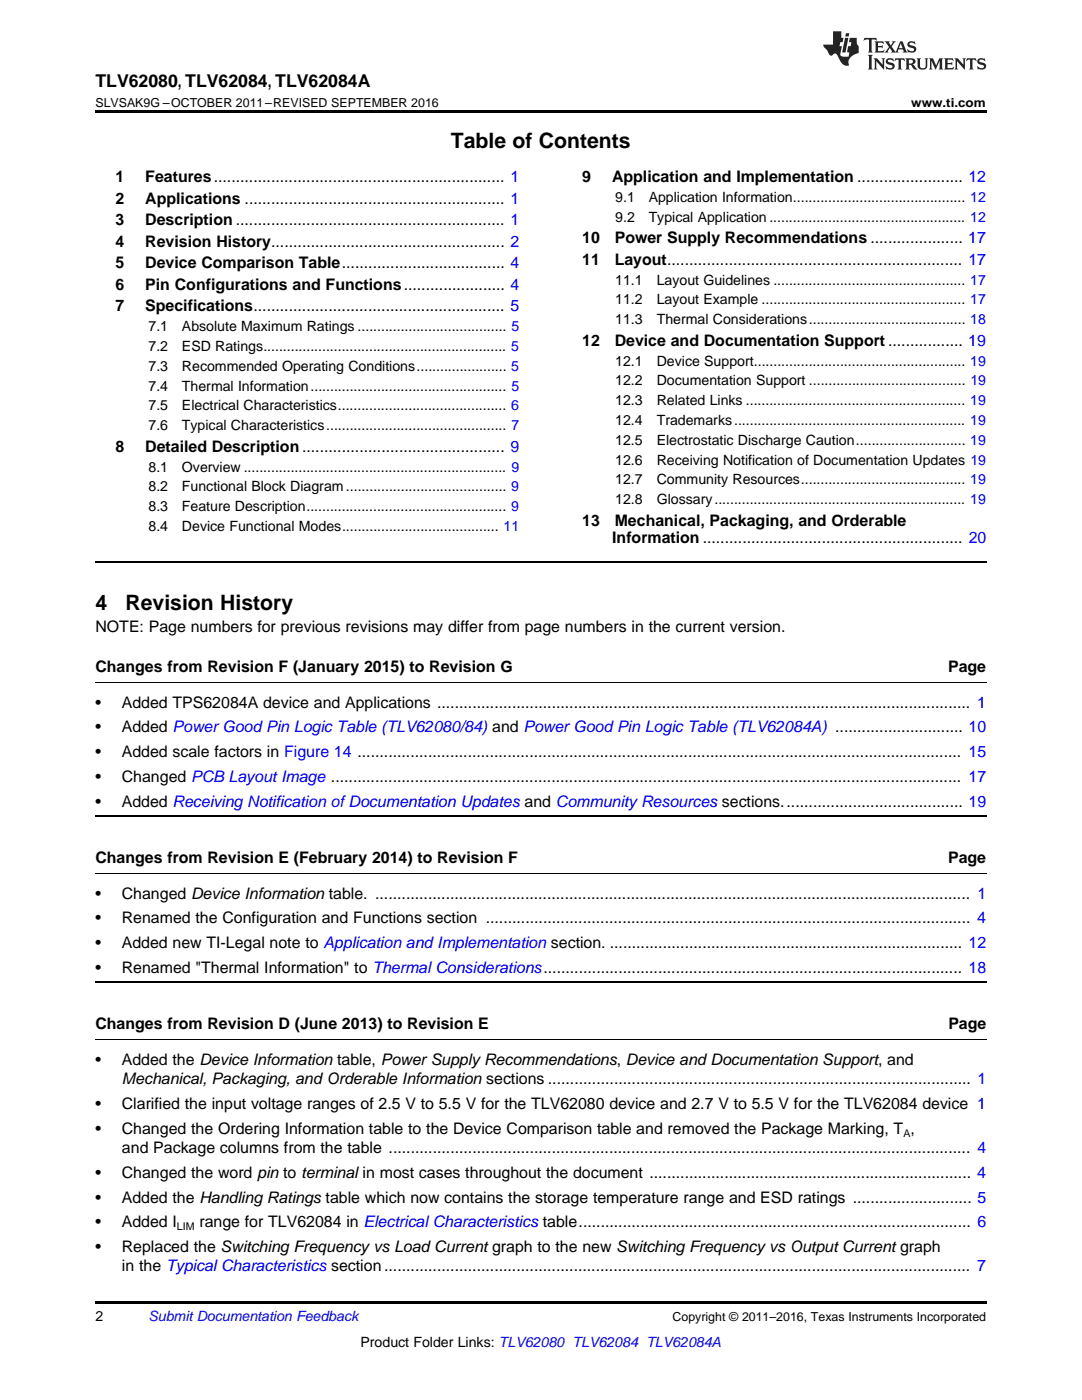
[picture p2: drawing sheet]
<svg xmlns="http://www.w3.org/2000/svg" width="216mm" height="279mm" viewBox="0 0 216 279" stroke-linecap="round" stroke-linejoin="round" font-family="sans-serif">
<defs><g id="words">
<g font-size="4.2">
<text x="90" y="29.6">Table of Contents</text>
<text x="19" y="121.7">4</text>
<text x="25" y="121.7">Revision History</text>
</g>
<text font-size="3.5" x="19" y="17.3">TLV62080, TLV62084, TLV62084A</text>
<g font-size="3.2">
<text x="23" y="36.3">1</text>
<text x="23" y="40.6">2</text>
<text x="29" y="36.3">Features.................................................................. 1</text>
<text x="29" y="40.6">Applications ........................................................... 1</text>
<text x="116.2" y="36.3">9</text>
<text x="122.1" y="36.3">Application and Implementation ........................ 12</text>
<text x="23" y="44.9">3</text>
<text x="29" y="44.9">Description ............................................................. 1</text>
<text x="23" y="49.2">4</text>
<text x="23" y="53.6">5</text>
<text x="29" y="49.2">Revision History..................................................... 2</text>
<text x="29" y="53.6">Device Comparison Table..................................... 4</text>
<text x="116.2" y="48.5">10</text>
<text x="116.2" y="52.8">11</text>
<text x="122.7" y="48.5">Power Supply Recommendations ..................... 17</text>
<text x="122.7" y="52.8">Layout................................................................... 17</text>
<text x="23" y="57.9">6</text>
<text x="29" y="57.9">Pin Configurations and Functions....................... 4</text>
<text x="23" y="62.2">7</text>
<text x="29" y="62.2">Specifications......................................................... 5</text>
<text x="116.2" y="69">12</text>
<text x="122.7" y="69">Device and Documentation Support ................. 19</text>
<text x="23" y="90.2">8</text>
<text x="29" y="90.2">Detailed Description.............................................. 9</text>
<text x="116.2" y="104.9">13</text>
<text x="122.7" y="104.9">Mechanical, Packaging, and Orderable</text>
<text x="122.2" y="108.4">Information ........................................................... 20</text>
<text x="19" y="126">NOTE: Page numbers for previous revisions may differ from page numbers in the current version.</text>
<text x="19" y="134.2">Changes from Revision F (January 2015) to Revision G</text>
<text x="189.2" y="134.2">Page</text>
<text x="19" y="141.2">•</text>
<text x="24.3" y="141.2">Added TPS62084A device and Applications ......................................................................................................................... 1</text>
<text x="19" y="146.2">•</text>
<text x="24.3" y="146.2">Added Power Good Pin Logic Table (TLV62080/84) and Power Good Pin Logic Table (TLV62084A) ............................. 10</text>
<text x="19" y="151.1">•</text>
<text x="24.3" y="151.1">Added scale factors in Figure 14 ......................................................................................................................................... 15</text>
<text x="19" y="156">•</text>
<text x="19" y="161">•</text>
<text x="24.3" y="156">Changed PCB Layout Image ............................................................................................................................................... 17</text>
<text x="24.3" y="161">Added Receiving Notification ofDocumentation Updates and Community Resources sections......................................... 19</text>
<text x="19" y="172.3">Changes from Revision E (February 2014) to Revision F</text>
<text x="189.2" y="172.3">Page</text>
<text x="19" y="179.3">•</text>
<text x="24.3" y="179.3">Changed Device Information table. ....................................................................................................................................... 1</text>
<text x="19" y="184.3">•</text>
<text x="24.3" y="184.3">Renamed the Configuration and Functions section .............................................................................................................. 4</text>
<text x="19" y="189.2">•</text>
<text x="24.3" y="189.2">Added new TI-Legal note to Application and Implementation section. ................................................................................ 12</text>
<text x="19" y="194.1">•</text>
<text x="24.3" y="194.1">Renamed &quot;Thermal Information&quot; to Thermal Considerations............................................................................................... 18</text>
<text x="19" y="205.4">Changes from Revision D (June 2013) to Revision E</text>
<text x="189.2" y="205.4">Page</text>
<text x="19" y="212.5">•</text>
<text x="24.3" y="212.5">Added the Device Information table, Power Supply Recommendations, Device and Documentation Support, and</text>
<text x="19" y="221.3">•</text>
<text x="24.3" y="221.3">Clarified the input voltage ranges of 2.5 V to 5.5 V for the TLV62080 device and 2.7 V to 5.5 V for the TLV62084 device 1</text>
<text x="24.3" y="216.4">Mechanical, Packaging, and Orderable Information sections ................................................................................................ 1</text>
<text x="19" y="226.2">•</text>
<text x="24.3" y="226.2">Changed the Ordering Information table to the Device Comparison table and removed the Package Marking, T ,</text>
<text x="24.3" y="230.1">and Package columns from the table .................................................................................................................................... 4</text>
<text x="19" y="235.1">•</text>
<text x="19" y="240">•</text>
<text x="24.3" y="235.1">Changed the word pin to terminal in most cases throughout the document ......................................................................... 4</text>
<text x="24.3" y="240">Added the Handling Ratings table which now contains the storage temperature range and ESD ratings ........................... 5</text>
<text x="19" y="244.9">•</text>
<text x="24.3" y="244.9">Added I</text>
<text x="39.8" y="244.9">range for TLV62084 in Electrical Characteristics table......................................................................................... 6</text>
<text x="19" y="249.9">•</text>
<text x="24.3" y="249.9">Replaced the Switching Frequency vs Load Current graph to the new Switching Frequency vs Output Current graph</text>
<text x="24.3" y="253.8">in the Typical Characteristics section..................................................................................................................................... 7</text>
</g>
<g font-size="2.8">
<text x="122.8" y="40.3">9.1</text>
<text x="129.4" y="40.3">Application Information............................................ 12</text>
<text x="122.8" y="44.2">9.2</text>
<text x="129.4" y="44.2">Typical Application .................................................. 12</text>
<text x="122.8" y="56.8">11.1</text>
<text x="131" y="56.8">Layout Guidelines ................................................. 17</text>
<text x="122.8" y="60.7">11.2</text>
<text x="122.8" y="64.7">11.3</text>
<text x="131" y="60.7">Layout Example .................................................... 17</text>
<text x="131" y="64.7">Thermal Considerations........................................ 18</text>
<text x="29.6" y="66.1">7.1</text>
<text x="29.6" y="70.1">7.2</text>
<text x="36.3" y="66.1">Absolute Maximum Ratings ...................................... 5</text>
<text x="36.3" y="70.1">ESD Ratings.............................................................. 5</text>
<text x="29.6" y="74">7.3</text>
<text x="29.6" y="78">7.4</text>
<text x="36.3" y="74">Recommended Operating Conditions....................... 5</text>
<text x="36.3" y="78">Thermal Information.................................................. 5</text>
<text x="122.8" y="73">12.1</text>
<text x="122.8" y="76.9">12.2</text>
<text x="131" y="73">Device Support...................................................... 19</text>
<text x="131" y="76.9">Documentation Support ........................................ 19</text>
<text x="29.6" y="81.9">7.5</text>
<text x="36.3" y="81.9">Electrical Characteristics........................................... 6</text>
<text x="122.8" y="80.9">12.3</text>
<text x="131" y="80.9">Related Links ........................................................ 19</text>
<text x="29.6" y="85.9">7.6</text>
<text x="36.3" y="85.9">Typical Characteristics.............................................. 7</text>
<text x="122.8" y="84.8">12.4</text>
<text x="122.8" y="88.8">12.5</text>
<text x="131" y="84.8">Trademarks........................................................... 19</text>
<text x="131" y="88.8">Electrostatic Discharge Caution............................ 19</text>
<text x="29.6" y="94.1">8.1</text>
<text x="36.3" y="94.1">Overview ................................................................... 9</text>
<text x="122.8" y="92.7">12.6</text>
<text x="131" y="92.7">Receiving Notification of Documentation Updates 19</text>
<text x="29.6" y="98.1">8.2</text>
<text x="36.3" y="98.1">Functional Block Diagram......................................... 9</text>
<text x="122.8" y="96.7">12.7</text>
<text x="122.8" y="100.6">12.8</text>
<text x="131" y="96.7">Community Resources.......................................... 19</text>
<text x="131" y="100.6">Glossary................................................................ 19</text>
<text x="29.6" y="102">8.3</text>
<text x="29.6" y="106">8.4</text>
<text x="36.3" y="102">Feature Description................................................... 9</text>
<text x="36.3" y="106">Device Functional Modes........................................ 11</text>
<text x="19" y="263.6">2</text>
<text x="71.9" y="268.9">Product Folder Links: TLV62080 TLV62084 TLV62084A</text>
</g>
<text font-size="2.8" fill="#0000c8" x="29.6" y="263.6">Submit Documentation Feedback</text>
<g font-size="2.5">
<text x="19" y="21.4">SLVSAK9G –OCTOBER 2011–REVISED SEPTEMBER 2016</text>
<text x="181.8" y="21.4">www.ti.com</text>
<text x="134.2" y="263.6">Copyright © 2011–2016, Texas Instruments Incorporated</text>
</g>
<g font-size="2.1">
<text x="180.3" y="226.9">A</text>
<text x="35.3" y="245.6">LIM</text>
</g>
</g></defs>
<path d="M19 22h177.8v.5h-177.8zM19 259.7h177.8v.5h-177.8z" fill="#000"/>
<path d="M19 136.2h177.8M19 174.3h177.8M19 207.5h177.8" fill="none" stroke="#000" stroke-width=".2"/>
<path d="M19 112.1h177.8M19 162.9h177.8M19 196.1h177.8" fill="none" stroke="#000" stroke-width=".35"/>
<g fill="#231f20">
<path d="M172.5 7.6l-.1 .5 .4-.2h.6v.1v2.1l-.2 .4h.9l-.2-.4v-2.1l.1-.1h.5l.5 .2-.2-.5zM174.5 8.3l.2 .3v1.5l-.2 .4h1.8l.2-.6a1.04 1.04 0 0 1-1.3 .2v-.7h.6l.3 .2v-.6l-.3 .2h-.6v-.6l.8-.1 .4 .3-.2-.5zM176.5 8.3l.9 1.1-.9 1.1h.8l-.2-.2 .4-.7 .5 .7-.2 .2h1.5l-.2-.2 .2-.4h.9l.1 .4-.2 .2h1l-.3-.3-.7-1.9h-.5l-.9 2-.8-1 .9-1h-.8l.1 .3-.4 .5-.3-.6 .1-.2zM179.7 8.6l.4 1h-.7zM181.3 8.4a.63 .63 0 0 0-.2 .7 .63 .63 0 0 0 .6 .4l.6 .2 .1 .2a.75 .75 0 0 1-.7 .4 .75 .75 0 0 1-.6-.5l.1 .7 .1-.1a1.11 1.11 0 0 0 1.5-.6 1.13 1.13 0 0 0-1.2-.8l-.1-.4a1.04 1.04 0 0 1 1.2 .2l-.2-.5-.2 .1-.4-.2zM173.2 10.9l.2 .4v2.2l-.2 .4h1l-.3-.4v-2.2l.3-.4zM174.3 11.6l.3 .4v1.5l-.3 .4h.8l-.2-.4v-1.3l1.5 1.7v-1.9l.2-.4h-.7l.2 .4v.9l-1.1-1.3zM177 11.8a.62 .62 0 0 0-.2 .7 .62 .62 0 0 0 .6 .4l.6 .1 .1 .3a.76 .76 0 0 1-.7 .3 .76 .76 0 0 1-.7-.4l.2 .7 .1-.1a1.11 1.11 0 0 0 1.5-.6 1.13 1.13 0 0 0-1.2-.8l-.1-.4a1.04 1.04 0 0 1 1.2 .2l-.2-.6-.2 .1-.5-.1zM178.7 11.6l-.2 .6a.61 .61 0 0 1 .8-.3v1.6l-.2 .4h.9l-.2-.4v-1.6a.63 .63 0 0 1 .7 .3l-.1-.6zM180.6 11.6l.3 .4v1.5l-.3 .4h1l-.2-.2-.1-.8 .6 .2a.76 .76 0 0 0 1.2 .7l-1-1a.58 .58 0 0 0 .6-.5 .58 .58 0 0 0-.5-.6zM181.4 11.9h.1a.45 .45 0 0 1 .5 .1 .45 .45 0 0 1 .1 .5l-.8 .2zM182.9 11.6l.2 .2a2.17 2.17 0 0 0 .3 1.9 .99 .99 0 0 0 1.6-.6v-1.1l.2-.4h-.7l.2 .2a1.92 1.92 0 0 1-.2 1.8 .6 .6 0 0 1-.9-.5v-1.1l.2-.4zM185.4 11.6l.2 .4v1.5l-.2 .4h.7l-.2-.4v-1.4l.8 1.8 .8-1.8v1.4l-.2 .4h.9l-.2-.4v-1.5l.2-.4h-.8l-.6 1.5-.6-1.5zM188.4 11.6l.2 .4v1.5l-.2 .4h1.8l.1-.6a1.04 1.04 0 0 1-1.2 .1v-.6h.5l.4 .2v-.6l-.4 .2h-.5v-.7h.8l.3 .3-.1-.6zM190.5 11.6l.2 .4v1.5l-.2 .4h.7l-.2-.4v-1.3l1.5 1.7v-1.9l.2-.4h-.7l.2 .4v.9l-1.1-1.3zM192.9 11.6l-.1 .6a.61 .61 0 0 1 .7-.3l.1 1.6-.3 .4h1l-.3-.4 .1-1.6a.63 .63 0 0 1 .7 .3l-.1-.6zM195.2 11.8a.62 .62 0 0 0-.2 .7 .62 .62 0 0 0 .6 .4l.6 .1 .1 .3a.76 .76 0 0 1-.7 .3 .76 .76 0 0 1-.6-.4l.1 .7 .1-.1a1.11 1.11 0 0 0 1.6-.6 1.13 1.13 0 0 0-1.3-.8l-.1-.4a1.04 1.04 0 0 1 1.2 .2l-.1-.6-.2 .1-.5-.1z"/>
<path d="M166.2 6.3v2.6h-1.9v.4l.8 .9a.91 .91 0 0 0 1 .8 .56 .56 0 0 1 .5-.3 .56 .56 0 0 1 .5 .3l.4 .8a1.53 1.53 0 0 0 1.9 1.2 1.54 1.54 0 0 1 1-2.1l.9-.3v-1.4a1.52 1.52 0 0 1-.4-1.6h-1.3l-.2 .8h.5l-.2 .8h-.5l-.1 1v.2l.4 .1-.2 .8a1.93 1.93 0 0 1-1.6-.3l.3-1.8h-.5l.2-.8h.4l.2-.8h-.4v-1.3zM168.6 7.6l-.6 2.9h.7l.6-2.9zM168.8 6.6l-.1 .7h.6l.2-.7z"/>
</g>
<use href="#words"/>
</svg>
